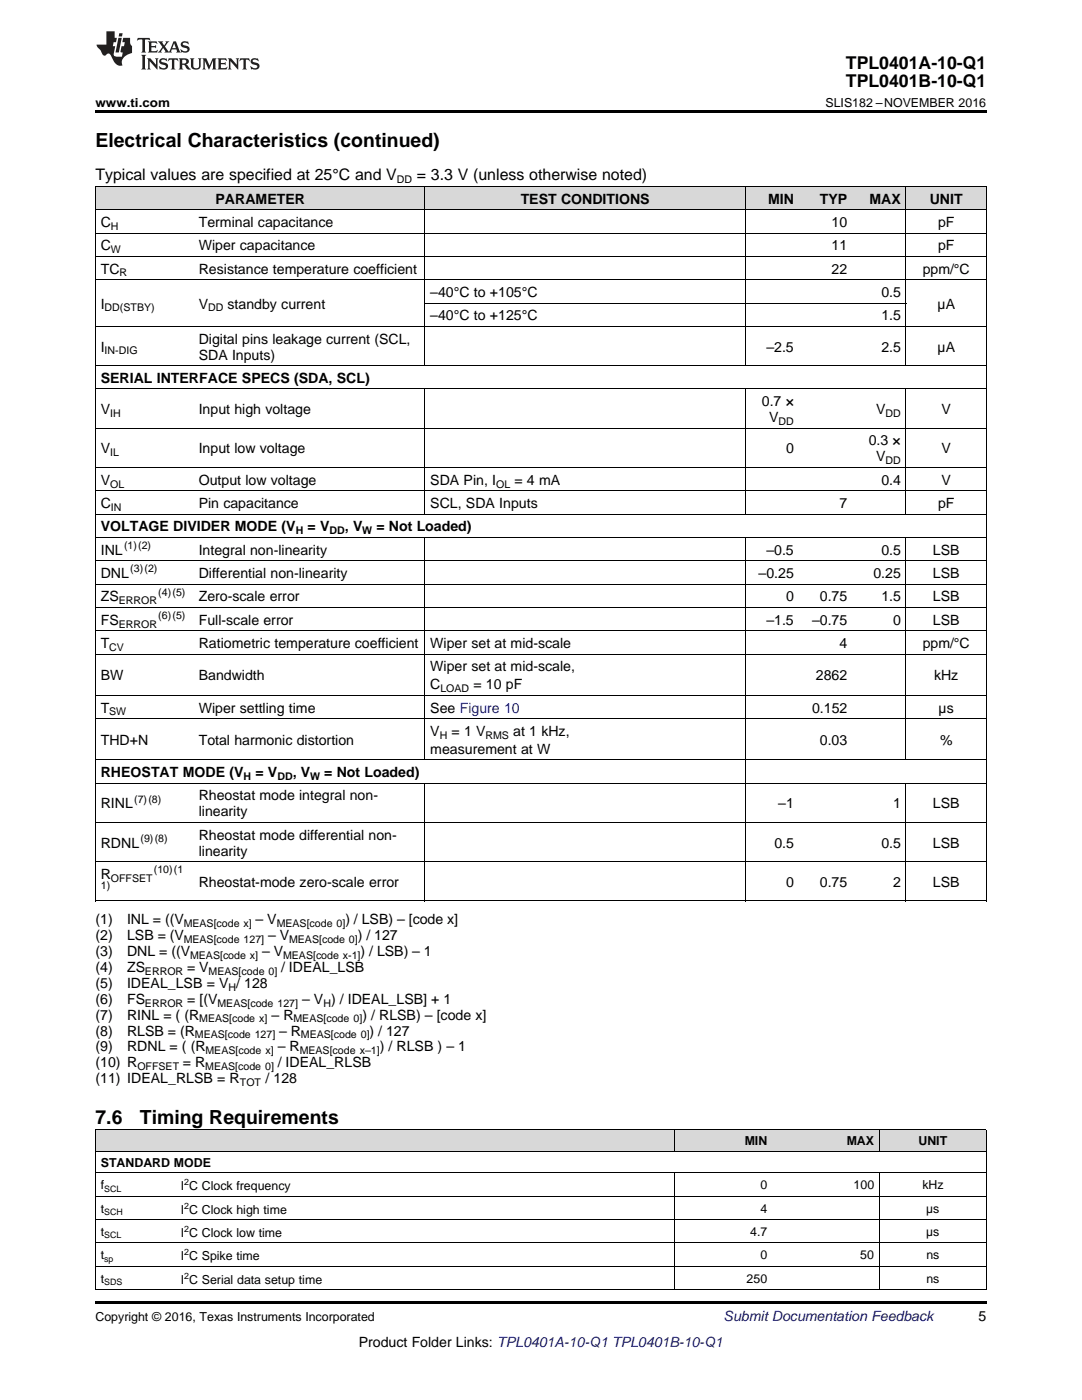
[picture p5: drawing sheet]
<svg xmlns="http://www.w3.org/2000/svg" width="216mm" height="279mm" viewBox="0 0 216 279" stroke-linecap="round" stroke-linejoin="round" font-family="sans-serif">
<defs><g id="words">
<g font-size="3.9">
<text x="19" y="29.3">Electrical Characteristics (continued)</text>
<text x="19" y="224.3">7.6</text>
<text x="27.9" y="224.3">Timing Requirements</text>
</g>
<g font-size="3.5">
<text x="168.8" y="13.8">TPL0401A-10-Q1</text>
<text x="168.8" y="17.3">TPL0401B-10-Q1</text>
</g>
<g font-size="3.2">
<text x="19" y="36">Typical values are specified at 25°C and V</text>
<text x="83.2" y="36">= 3.3 V (unless otherwise noted)</text>
</g>
<g font-size="2.8">
<text x="43" y="40.6">PARAMETER</text>
<text x="103.9" y="40.6">TEST CONDITIONS</text>
<text x="153.2" y="40.6">MIN</text>
<text x="163.6" y="40.6">TYP</text>
<text x="173.5" y="40.6">MAX</text>
<text x="185.5" y="40.6">UNIT</text>
<text x="20.1" y="45.3">C</text>
<text x="39.7" y="45.3">Terminal capacitance</text>
<text x="165.9" y="45.3">10</text>
<text x="187.2" y="45.3">pF</text>
<text x="20.1" y="50">C</text>
<text x="39.7" y="50">Wiper capacitance</text>
<text x="165.9" y="50">11</text>
<text x="187.2" y="50">pF</text>
<text x="20.1" y="54.6">TC</text>
<text x="39.7" y="54.6">Resistance temperature coefficient</text>
<text x="85.9" y="59.3">–40°C to +105°C</text>
<text x="165.9" y="54.6">22</text>
<text x="175.9" y="59.3">0.5</text>
<text x="184.1" y="54.6">ppm/°C</text>
<text x="20.1" y="61.6">I</text>
<text x="39.7" y="61.6">V</text>
<text x="45.4" y="61.6">standby current</text>
<text x="85.9" y="63.9">–40°C to +125°C</text>
<text x="175.9" y="63.9">1.5</text>
<text x="187.1" y="61.6">µA</text>
<text x="20.1" y="70.2">I</text>
<text x="39.7" y="68.6">Digital pins leakage current (SCL,</text>
<text x="39.7" y="71.8">SDA Inputs)</text>
<text x="152.9" y="70.2">–2.5</text>
<text x="175.9" y="70.2">2.5</text>
<text x="187.1" y="70.2">µA</text>
<text x="20.1" y="76.4">SERIAL INTERFACE SPECS (SDA, SCL)</text>
<text x="20.1" y="82.7">V</text>
<text x="39.7" y="82.7">Input high voltage</text>
<text x="152" y="81.1">0.7 ×</text>
<text x="174.8" y="82.7">V</text>
<text x="187.9" y="82.7">V</text>
<text x="153.5" y="84.2">V</text>
<text x="173.4" y="88.9">0.3 ×</text>
<text x="20.1" y="90.5">V</text>
<text x="39.7" y="90.5">Input low voltage</text>
<text x="156.8" y="90.5">0</text>
<text x="174.8" y="92.1">V</text>
<text x="187.9" y="90.5">V</text>
<text x="20.1" y="96.7">V</text>
<text x="20.1" y="101.4">C</text>
<text x="39.7" y="96.7">Output low voltage</text>
<text x="39.7" y="101.4">Pin capacitance</text>
<text x="85.9" y="96.7">SDA Pin, I</text>
<text x="85.9" y="101.4">SCL, SDA Inputs</text>
<text x="102.7" y="96.7">= 4 mA</text>
<text x="167.5" y="101.4">7</text>
<text x="175.9" y="96.7">0.4</text>
<text x="187.2" y="101.4">pF</text>
<text x="187.9" y="96.7">V</text>
<text x="20.1" y="106">VOLTAGE DIVIDER MODE (V</text>
<text x="61.4" y="106">= V</text>
<text x="68.8" y="106">, V</text>
<text x="75.1" y="106">= Not Loaded)</text>
<text x="20.1" y="110.7">INL</text>
<text x="39.7" y="110.7">Integral non-linearity</text>
<text x="152.9" y="110.7">–0.5</text>
<text x="175.9" y="110.7">0.5</text>
<text x="186.2" y="110.7">LSB</text>
<text x="20.1" y="115.4">DNL</text>
<text x="39.7" y="115.4">Differential non-linearity</text>
<text x="151.4" y="115.4">–0.25</text>
<text x="174.3" y="115.4">0.25</text>
<text x="186.2" y="115.4">LSB</text>
<text x="20.1" y="120">ZS</text>
<text x="20.1" y="124.7">FS</text>
<text x="39.7" y="120">Zero-scale error</text>
<text x="39.7" y="124.7">Full-scale error</text>
<text x="152.9" y="124.7">–1.5</text>
<text x="156.8" y="120">0</text>
<text x="162" y="124.7">–0.75</text>
<text x="163.6" y="120">0.75</text>
<text x="175.9" y="120">1.5</text>
<text x="178.2" y="124.7">0</text>
<text x="186.2" y="120">LSB</text>
<text x="186.2" y="124.7">LSB</text>
<text x="20.1" y="129.3">T</text>
<text x="39.7" y="129.3">Ratiometric temperature coefficient</text>
<text x="85.9" y="129.3">Wiper set at mid-scale</text>
<text x="167.5" y="129.3">4</text>
<text x="184.1" y="129.3">ppm/°C</text>
<text x="20.1" y="135.7">BW</text>
<text x="39.7" y="135.7">Bandwidth</text>
<text x="85.9" y="134">Wiper set at mid-scale,</text>
<text x="85.9" y="137.5">C</text>
<text x="94.5" y="137.5">= 10 pF</text>
<text x="162.8" y="135.7">2862</text>
<text x="186.4" y="135.7">kHz</text>
<text x="20.1" y="142.2">T</text>
<text x="39.7" y="142.2">Wiper settling time</text>
<text x="85.9" y="142.2">See Figure 10</text>
<text x="162" y="142.2">0.152</text>
<text x="187.3" y="142.2">µs</text>
<text x="20.1" y="148.6">THD+N</text>
<text x="39.7" y="148.6">Total harmonic distortion</text>
<text x="85.9" y="146.9">V</text>
<text x="90.1" y="146.9">= 1 V</text>
<text x="102.4" y="146.9">at 1 kHz,</text>
<text x="163.6" y="148.6">0.03</text>
<text x="187.6" y="148.6">%</text>
<text x="20.1" y="155.1">RHEOSTAT MODE (V</text>
<text x="51" y="155.1">= V</text>
<text x="58.4" y="155.1">, V</text>
<text x="64.7" y="155.1">= Not Loaded)</text>
<text x="85.9" y="150.4">measurement at W</text>
<text x="20.1" y="161.3">RINL</text>
<text x="39.7" y="159.7">Rheostat mode integral non-</text>
<text x="155.3" y="161.3">–1</text>
<text x="178.2" y="161.3">1</text>
<text x="186.2" y="161.3">LSB</text>
<text x="39.7" y="162.9">linearity</text>
<text x="39.7" y="167.6">Rheostat mode differential non-</text>
<text x="20.1" y="169.2">RDNL</text>
<text x="39.7" y="170.7">linearity</text>
<text x="154.5" y="169.2">0.5</text>
<text x="175.9" y="169.2">0.5</text>
<text x="186.2" y="169.2">LSB</text>
<text x="20.1" y="175.4">R</text>
<text x="39.7" y="177">Rheostat-mode zero-scale error</text>
<text x="156.8" y="177">0</text>
<text x="163.6" y="177">0.75</text>
<text x="178.2" y="177">2</text>
<text x="186.2" y="177">LSB</text>
<text x="19" y="184.4">(1)</text>
<text x="25.4" y="184.4">INL = ((V</text>
<text x="51" y="184.4">– V</text>
<text x="68.9" y="184.4">) / LSB) – [code x]</text>
<text x="19" y="187.6">(2)</text>
<text x="19" y="190.8">(3)</text>
<text x="25.4" y="187.6">LSB = (V</text>
<text x="25.4" y="190.8">DNL = ((V</text>
<text x="52.3" y="190.8">– V</text>
<text x="53.5" y="187.6">– V</text>
<text x="71.4" y="187.6">) / 127</text>
<text x="72" y="190.8">) / LSB) – 1</text>
<text x="19" y="194">(4)</text>
<text x="19" y="197.1">(5)</text>
<text x="25.4" y="194">ZS</text>
<text x="25.4" y="197.1">IDEAL_LSB = V / 128</text>
<text x="37.3" y="194">= V</text>
<text x="56.1" y="194">/ IDEAL_LSB</text>
<text x="19" y="200.3">(6)</text>
<text x="19" y="203.5">(7)</text>
<text x="25.4" y="200.3">FS</text>
<text x="25.4" y="203.5">RINL = ( (R</text>
<text x="37.4" y="200.3">= [(V</text>
<text x="54.2" y="203.5">– R</text>
<text x="60.3" y="200.3">– V ) / IDEAL_LSB] + 1</text>
<text x="72.3" y="203.5">) / RLSB) – [code x]</text>
<text x="19" y="206.7">(8)</text>
<text x="19" y="209.8">(9)</text>
<text x="25.4" y="206.7">RLSB = (R</text>
<text x="25.4" y="209.8">RDNL = ( (R</text>
<text x="55.4" y="209.8">– R</text>
<text x="55.7" y="206.7">– R</text>
<text x="73.8" y="206.7">) / 127</text>
<text x="75.8" y="209.8">) / RLSB ) – 1</text>
<text x="19" y="213">(10) R</text>
<text x="36.5" y="213">= R</text>
<text x="55.4" y="213">/ IDEAL_RLSB</text>
<text x="19" y="216.2">(11) IDEAL_RLSB = R</text>
<text x="52.9" y="216.2">/ 128</text>
<text x="195.3" y="263.6">5</text>
<text x="71.6" y="268.9">Product Folder Links: TPL0401A-10-Q1 TPL0401B-10-Q1</text>
</g>
<text font-size="2.8" fill="#0000c8" x="144.4" y="263.6">Submit Documentation Feedback</text>
<g font-size="2.5">
<text x="19" y="21.4">www.ti.com</text>
<text x="164.7" y="21.4">SLIS182 –NOVEMBER 2016</text>
<text x="20.1" y="232.9">STANDARD MODE</text>
<text x="148.6" y="228.6">MIN</text>
<text x="168.9" y="228.6">MAX</text>
<text x="183.3" y="228.6">UNIT</text>
<text x="20.1" y="237.3">f</text>
<text x="36.1" y="237.5">I C Clock frequency</text>
<text x="151.7" y="237.3">0</text>
<text x="170.3" y="237.3">100</text>
<text x="184" y="237.3">kHz</text>
<text x="20.1" y="242">t</text>
<text x="36.1" y="242.2">I C Clock high time</text>
<text x="151.7" y="242">4</text>
<text x="184.8" y="242">µs</text>
<text x="20.1" y="246.7">t</text>
<text x="20.1" y="251.3">t</text>
<text x="36.1" y="246.8">I C Clock low time</text>
<text x="36.1" y="251.5">I C Spike time</text>
<text x="149.7" y="246.7">4.7</text>
<text x="151.7" y="251.3">0</text>
<text x="171.7" y="251.3">50</text>
<text x="184.8" y="246.7">µs</text>
<text x="184.9" y="251.3">ns</text>
<text x="20.1" y="256">t</text>
<text x="36.1" y="256.2">I C Serial data setup time</text>
<text x="149" y="256">250</text>
<text x="184.9" y="256">ns</text>
<text x="19" y="263.6">Copyright © 2016, Texas Instruments Incorporated</text>
</g>
<g font-size="2.1">
<text x="79.2" y="36.6">DD</text>
<text x="22.1" y="45.9">H</text>
<text x="22.1" y="50.5">W</text>
<text x="23.8" y="55.2">R</text>
<text x="20.9" y="62.2">DD(STBY)</text>
<text x="41.5" y="62.2">DD</text>
<text x="20.9" y="70.7">IN-DIG</text>
<text x="22" y="83.2">IH</text>
<text x="176.7" y="83.2">DD</text>
<text x="155.4" y="84.8">DD</text>
<text x="22" y="91.1">IL</text>
<text x="176.7" y="92.6">DD</text>
<text x="22" y="97.3">OL</text>
<text x="22.1" y="102">IN</text>
<text x="99" y="97.3">OL</text>
<text x="59" y="106.6">H</text>
<text x="65.8" y="106.6">DD</text>
<text x="72.3" y="106.6">W</text>
<text x="24.7" y="109.6">(1)(2)</text>
<text x="26" y="114.2">(3)(2)</text>
<text x="31.6" y="118.9">(4)(5)</text>
<text x="23.7" y="120.6">ERROR</text>
<text x="23.7" y="125.2">ERROR</text>
<text x="31.6" y="123.5">(6)(5)</text>
<text x="21.8" y="129.9">CV</text>
<text x="21.8" y="142.8">SW</text>
<text x="87.9" y="138.1">LOAD</text>
<text x="87.7" y="147.4">H</text>
<text x="96.9" y="147.4">RMS</text>
<text x="48.6" y="155.6">H</text>
<text x="55.4" y="155.6">DD</text>
<text x="61.9" y="155.6">W</text>
<text x="26.8" y="160.2">(7)(8)</text>
<text x="28" y="168">(9)(8)</text>
<text x="20.1" y="177.4">1)</text>
<text x="22.1" y="176">OFFSET</text>
<text x="30.7" y="174.3">(10)(1</text>
<text x="36.7" y="185">MEAS[code x]</text>
<text x="55.2" y="185">MEAS[code 0]</text>
<text x="36.7" y="188.2">MEAS[code 127]</text>
<text x="37.9" y="191.3">MEAS[code x]</text>
<text x="56.5" y="191.3">MEAS[code x-1]</text>
<text x="57.7" y="188.2">MEAS[code 0]</text>
<text x="28.9" y="194.5">ERROR</text>
<text x="41.6" y="194.5">MEAS[code 0]</text>
<text x="45.6" y="197.7">H</text>
<text x="28.9" y="200.9">ERROR</text>
<text x="43.4" y="200.9">MEAS[code 127]</text>
<text x="64.5" y="200.9">H</text>
<text x="38.9" y="207.2">MEAS[code 127]</text>
<text x="39.8" y="204">MEAS[code x]</text>
<text x="58.6" y="204">MEAS[code 0]</text>
<text x="60" y="207.2">MEAS[code 0]</text>
<text x="27.4" y="213.6">OFFSET</text>
<text x="41" y="213.6">MEAS[code 0]</text>
<text x="41" y="210.4">MEAS[code x]</text>
<text x="59.8" y="210.4">MEAS[code x–1]</text>
<text x="47.9" y="216.7">TOT</text>
</g>
<g font-size="1.8">
<text x="20.8" y="237.8">SCL</text>
<text x="36.8" y="236.5">2</text>
<text x="20.8" y="242.5">SCH</text>
<text x="36.8" y="241.2">2</text>
<text x="36.8" y="245.9">2</text>
<text x="20.8" y="247.2">SCL</text>
<text x="20.8" y="251.8">sp</text>
<text x="36.8" y="250.5">2</text>
<text x="20.8" y="256.5">SDS</text>
<text x="36.8" y="255.2">2</text>
</g>
</g></defs>
<g fill="#d8d8d8">
<path d="M19 225.5h16v4.3h-16z"/>
<path d="M35 225.5h99.6v4.3h-99.6z"/>
<path d="M134.6 225.5h19.6v4.3h-19.6z"/>
<path d="M154.2 225.5h21.3v4.3h-21.3z"/>
<path d="M175.5 225.5h21.3v4.3h-21.3z"/>
<path d="M19 37.3h19.6v4.6h-19.6z"/>
<path d="M38.6 37.3h46.2v4.6h-46.2z"/>
<path d="M84.8 37.3h40.9v4.6h-40.9z"/>
<path d="M125.7 37.3h23.1v4.6h-23.1z"/>
<path d="M148.8 37.3h10.7v4.6h-10.7z"/>
<path d="M159.5 37.3h10.7v4.6h-10.7z"/>
<path d="M170.2 37.3h10.6v4.6h-10.6z"/>
<path d="M180.8 37.3h16v4.6h-16z"/>
</g>
<path d="M19 22h177.8v.5h-177.8zM19 259.7h177.8v.5h-177.8z" fill="#000"/>
<g fill="none" stroke="#000" stroke-width=".2">
<path d="M19 37.2h177.8v142.6M19.1 37.2v142.6M84.8 37.2v35.8M148.8 37.2v35.8M180.8 37.2v35.8M19 55.8h177.8M19 51.2h177.8M19 46.5h177.8M19 41.9h177.8M19 77.6h177.8M19 73h177.8M19 65.1h177.8"/>
<path d="M84.8 77.6v25.1M84.8 60.5h96M148.8 77.6v25.1M180.8 77.6v25.1M19 97.9h177.8M19 93.3h177.8M19 85.5h177.8M19 116.6h177.8M19 111.9h177.8M19 107.3h177.8M19 102.6h177.8M84.8 107.3v44.4"/>
<path d="M148.8 107.3v72.5M180.8 107.3v44.4M19 138.8h177.8M19 130.5h177.8M19 125.9h177.8M19 121.2h177.8M19 156.3h177.8M19 151.6h177.8M19 143.4h177.8M84.8 156.4v23.4M180.8 156.4v23.4M19 179.8h177.8"/>
<path d="M19 172h177.8M19 164.1h177.8M19 225.5h177.8v31.9M19 238.7h177.8M19 234.1h177.8M19 229.8h177.8M19.1 225.5v31.9M134.6 225.5v4.3M134.6 234.1v23.3M175.5 225.5v4.3M175.5 234.1v23.3M19 257.4h177.8"/>
<path d="M19 252.7h177.8M19 248.1h177.8M19 243.4h177.8"/>
</g>
<g fill="#231f20">
<path d="M27.5 7.6l-.1 .5 .4-.2h.6v.1v2.1l-.2 .4h1l-.3-.4v-2.1l.1-.1h.5l.5 .2-.2-.5zM29.5 8.3l.2 .3v1.5l-.2 .4h1.8l.2-.6a1.04 1.04 0 0 1-1.3 .2v-.7h.6l.3 .2v-.6l-.3 .2h-.6v-.6l.8-.1 .4 .3-.2-.5zM31.5 8.3l.9 1.1-.9 1.1h.8l-.2-.2 .5-.7 .4 .7-.2 .2h1.5l-.1-.2 .1-.4h.9l.1 .4-.2 .2h1l-.3-.3-.7-1.9h-.5l-.9 2-.8-1 .9-1h-.8l.1 .3-.3 .5-.4-.6 .2-.2zM34.7 8.6l.4 1h-.7zM36.3 8.4a.63 .63 0 0 0-.2 .7 .63 .63 0 0 0 .6 .4l.6 .2 .1 .2a.75 .75 0 0 1-.7 .4 .75 .75 0 0 1-.6-.5l.1 .7 .1-.1a1.11 1.11 0 0 0 1.5-.6 1.13 1.13 0 0 0-1.2-.8l-.1-.4a1.04 1.04 0 0 1 1.2 .2l-.2-.5-.1 .1-.5-.2zM28.2 10.9l.2 .4v2.2l-.2 .4h1l-.3-.4v-2.2l.3-.4zM29.3 11.6l.3 .4v1.5l-.3 .4h.8l-.2-.4v-1.3l1.5 1.7v-1.9l.2-.4h-.7l.2 .4v.9l-1.1-1.3zM32 11.8a.62 .62 0 0 0-.2 .7 .62 .62 0 0 0 .6 .4l.6 .1 .1 .3a.76 .76 0 0 1-.7 .3 .76 .76 0 0 1-.6-.4l.1 .7 .1-.1a1.11 1.11 0 0 0 1.5-.6 1.13 1.13 0 0 0-1.2-.8l-.1-.4a1.04 1.04 0 0 1 1.2 .2l-.2-.6-.1 .1-.5-.1zM33.7 11.6l-.2 .6a.61 .61 0 0 1 .8-.3v1.6l-.2 .4h.9l-.2-.4v-1.6a.63 .63 0 0 1 .8 .3l-.2-.6zM35.6 11.6l.3 .4v1.5l-.3 .4h1l-.2-.2v-.8l.5 .2a.76 .76 0 0 0 1.2 .7l-1-1a.58 .58 0 0 0 .6-.5 .58 .58 0 0 0-.5-.6zM36.4 11.9h.1a.45 .45 0 0 1 .5 .1 .45 .45 0 0 1 .1 .5l-.7 .2zM37.9 11.6l.2 .2a2.17 2.17 0 0 0 .3 1.9 .99 .99 0 0 0 1.6-.6v-1.1l.2-.4h-.7l.2 .2a1.92 1.92 0 0 1-.2 1.8 .6 .6 0 0 1-.9-.5v-1.1l.2-.4zM40.4 11.6l.2 .4v1.5l-.2 .4h.7l-.2-.4v-1.4l.8 1.8 .8-1.8v1.4l-.2 .4h.9l-.2-.4v-1.5l.2-.4h-.8l-.6 1.5-.6-1.5zM43.4 11.6l.2 .4v1.5l-.2 .4h1.8l.2-.6a1.04 1.04 0 0 1-1.3 .1v-.6h.5l.4 .2v-.6l-.4 .2h-.5v-.7h.8l.3 .3-.1-.6zM45.5 11.6l.2 .4v1.5l-.2 .4h.7l-.2-.4v-1.3l1.5 1.7v-1.9l.2-.4h-.7l.2 .4v.9l-1.1-1.3zM47.9 11.6l-.1 .6a.61 .61 0 0 1 .8-.3v1.6l-.3 .4h1l-.3-.4 .1-1.6a.63 .63 0 0 1 .7 .3l-.1-.6zM50.2 11.8a.62 .62 0 0 0-.2 .7 .62 .62 0 0 0 .6 .4l.6 .1 .2 .3a.76 .76 0 0 1-.8 .3 .76 .76 0 0 1-.6-.4l.1 .7 .2-.1a1.11 1.11 0 0 0 1.5-.6 1.13 1.13 0 0 0-1.3-.8l-.1-.4a1.04 1.04 0 0 1 1.2 .2l-.1-.6-.2 .1-.5-.1z"/>
<path d="M21.2 6.3v2.6h-1.9l.1 .4 .7 .9a.91 .91 0 0 0 1 .8 .56 .56 0 0 1 .5-.3 .56 .56 0 0 1 .5 .3l.4 .8a1.53 1.53 0 0 0 1.9 1.2 1.54 1.54 0 0 1 1-2.1l.9-.3v-1.4a1.52 1.52 0 0 1-.3-1.6h-1.4l-.2 .8h.5l-.2 .8h-.4l-.2 1v.2l.4 .1-.2 .8a1.93 1.93 0 0 1-1.6-.3l.3-1.8h-.5l.2-.8h.4l.2-.8h-.4v-1.3zM23.6 7.6l-.6 2.9h.7l.6-2.9zM23.8 6.6l-.1 .7h.6l.2-.7z"/>
</g>
<use href="#words"/>
</svg>
